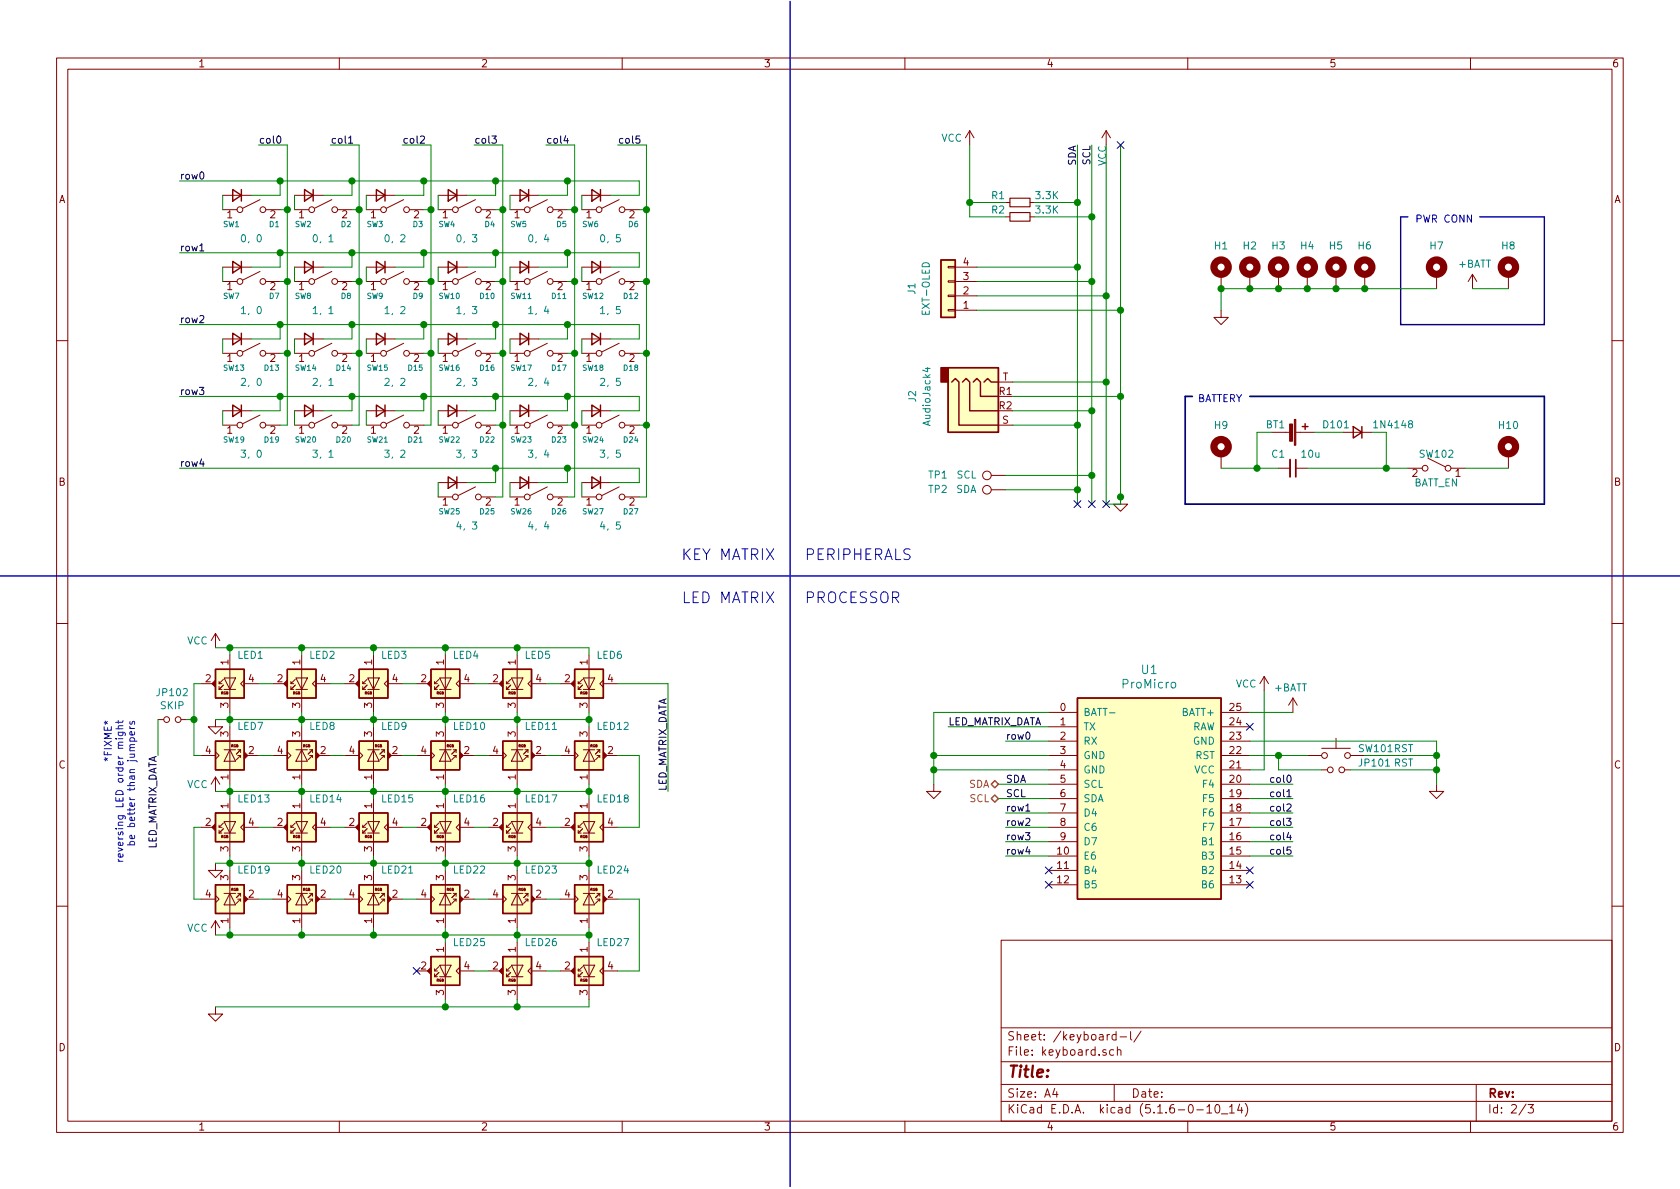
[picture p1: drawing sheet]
<svg xmlns="http://www.w3.org/2000/svg" width="297mm" height="210mm" viewBox="0 0 297 210" stroke-linecap="round" stroke-linejoin="round" font-family="sans-serif">
<defs><g id="words">
<text font-size="2.8" fill="#840000" x="178" y="190.5">Title:</text>
<g font-size="2.7" fill="#0000c2">
<text x="120.8" y="99.1">KEY MATRIX</text>
<text x="142.2" y="99.1">PERIPHERALS</text>
<text x="121" y="106.7">LED MATRIX</text>
<text x="142.2" y="106.7">PROCESSOR</text>
</g>
<g font-size="2.1" fill="#008484">
<text x="201.9" y="119.2">U1</text>
<text x="198.6" y="121.7">ProMicro</text>
</g>
<g font-size="2.1" fill="#840000">
<text x="178" y="184">Sheet: /keyboard-l/</text>
<text x="178" y="186.7">File: keyboard.sch</text>
<text x="178" y="196.9">KiCad E.D.A. kicad (5.1.6-0-10_14)</text>
<text x="178" y="194.1">Size: A4</text>
<text x="200" y="194.1">Date:</text>
<text x="263" y="194.1">Rev:</text>
<text x="263" y="196.9">Id: 2/3</text>
</g>
<g font-size="1.8" fill="#840000">
<text x="35" y="11.9">1</text>
<text x="85" y="11.9">2</text>
<text x="135" y="11.9">3</text>
<text x="185" y="11.9">4</text>
<text x="235" y="11.9">5</text>
<text x="285" y="11.9">6</text>
<text x="10.4" y="35.9">A</text>
<text x="285.4" y="35.9">A</text>
<text x="40.2" y="38.6">1</text>
<text x="47.8" y="38.6">2</text>
<text x="52.9" y="38.6">1</text>
<text x="60.5" y="38.6">2</text>
<text x="65.6" y="38.6">1</text>
<text x="73.2" y="38.6">2</text>
<text x="78.3" y="38.6">1</text>
<text x="85.9" y="38.6">2</text>
<text x="91" y="38.6">1</text>
<text x="98.6" y="38.6">2</text>
<text x="103.7" y="38.6">1</text>
<text x="111.3" y="38.6">2</text>
<text x="170.3" y="47">4</text>
<text x="40.2" y="51.3">1</text>
<text x="47.8" y="51.3">2</text>
<text x="52.9" y="51.3">1</text>
<text x="60.5" y="51.3">2</text>
<text x="65.6" y="51.3">1</text>
<text x="73.2" y="51.3">2</text>
<text x="78.3" y="51.3">1</text>
<text x="85.9" y="51.3">2</text>
<text x="91" y="51.3">1</text>
<text x="98.6" y="51.3">2</text>
<text x="103.7" y="51.3">1</text>
<text x="111.3" y="51.3">2</text>
<text x="170.3" y="52.1">2</text>
<text x="170.3" y="49.5">3</text>
<text x="170.3" y="54.6">1</text>
<text x="40.2" y="64">1</text>
<text x="47.8" y="64">2</text>
<text x="52.9" y="64">1</text>
<text x="60.5" y="64">2</text>
<text x="65.6" y="64">1</text>
<text x="73.2" y="64">2</text>
<text x="78.3" y="64">1</text>
<text x="85.9" y="64">2</text>
<text x="91" y="64">1</text>
<text x="98.6" y="64">2</text>
<text x="103.7" y="64">1</text>
<text x="111.3" y="64">2</text>
<text x="176.7" y="69.8">R1</text>
<text x="177.3" y="67.3">T</text>
<text x="40.2" y="76.7">1</text>
<text x="47.8" y="76.7">2</text>
<text x="52.9" y="76.7">1</text>
<text x="60.5" y="76.7">2</text>
<text x="65.6" y="76.7">1</text>
<text x="73.2" y="76.7">2</text>
<text x="78.3" y="76.7">1</text>
<text x="85.9" y="76.7">2</text>
<text x="91" y="76.7">1</text>
<text x="98.6" y="76.7">2</text>
<text x="103.7" y="76.7">1</text>
<text x="111.3" y="76.7">2</text>
<text x="176.7" y="72.4">R2</text>
<text x="177.2" y="74.9">S</text>
<text x="10.4" y="85.9">B</text>
<text x="78.3" y="89.4">1</text>
<text x="85.9" y="89.4">2</text>
<text x="91" y="89.4">1</text>
<text x="98.6" y="89.4">2</text>
<text x="103.7" y="89.4">1</text>
<text x="111.3" y="89.4">2</text>
<text x="249.7" y="84.3">2</text>
<text x="257.3" y="84.3">1</text>
<text x="285.4" y="85.9">B</text>
<text x="40.4" y="117.6" transform="rotate(-90 40.4 117.6)">1</text>
<text x="53.1" y="117.6" transform="rotate(-90 53.1 117.6)">1</text>
<text x="65.8" y="117.6" transform="rotate(-90 65.8 117.6)">1</text>
<text x="78.5" y="117.6" transform="rotate(-90 78.5 117.6)">1</text>
<text x="91.2" y="117.6" transform="rotate(-90 91.2 117.6)">1</text>
<text x="103.9" y="117.6" transform="rotate(-90 103.9 117.6)">1</text>
<text x="36.3" y="120.6">2</text>
<text x="40.4" y="125.2" transform="rotate(-90 40.4 125.2)">3</text>
<text x="44" y="120.6">4</text>
<text x="49" y="120.6">2</text>
<text x="53.1" y="125.2" transform="rotate(-90 53.1 125.2)">3</text>
<text x="56.7" y="120.6">4</text>
<text x="61.7" y="120.6">2</text>
<text x="65.8" y="125.2" transform="rotate(-90 65.8 125.2)">3</text>
<text x="69.4" y="120.6">4</text>
<text x="74.4" y="120.6">2</text>
<text x="78.5" y="125.2" transform="rotate(-90 78.5 125.2)">3</text>
<text x="82.1" y="120.6">4</text>
<text x="87.1" y="120.6">2</text>
<text x="91.2" y="125.2" transform="rotate(-90 91.2 125.2)">3</text>
<text x="94.8" y="120.6">4</text>
<text x="99.8" y="120.6">2</text>
<text x="103.9" y="125.2" transform="rotate(-90 103.9 125.2)">3</text>
<text x="107.5" y="120.6">4</text>
<text x="187.5" y="125.7">0</text>
<text x="217.5" y="125.7">25</text>
<text x="40.4" y="130.3" transform="rotate(-90 40.4 130.3)">3</text>
<text x="53.1" y="130.3" transform="rotate(-90 53.1 130.3)">3</text>
<text x="65.8" y="130.3" transform="rotate(-90 65.8 130.3)">3</text>
<text x="78.5" y="130.3" transform="rotate(-90 78.5 130.3)">3</text>
<text x="91.2" y="130.3" transform="rotate(-90 91.2 130.3)">3</text>
<text x="103.9" y="130.3" transform="rotate(-90 103.9 130.3)">3</text>
<text x="187.5" y="128.3">1</text>
<text x="187.5" y="130.8">2</text>
<text x="217.5" y="130.8">23</text>
<text x="217.5" y="128.3">24</text>
<text x="10.4" y="135.9">C</text>
<text x="36.3" y="133.3">4</text>
<text x="40.4" y="137.9" transform="rotate(-90 40.4 137.9)">1</text>
<text x="44" y="133.3">2</text>
<text x="49" y="133.3">4</text>
<text x="53.1" y="137.9" transform="rotate(-90 53.1 137.9)">1</text>
<text x="56.7" y="133.3">2</text>
<text x="61.7" y="133.3">4</text>
<text x="65.8" y="137.9" transform="rotate(-90 65.8 137.9)">1</text>
<text x="69.4" y="133.3">2</text>
<text x="74.4" y="133.3">4</text>
<text x="78.5" y="137.9" transform="rotate(-90 78.5 137.9)">1</text>
<text x="82.1" y="133.3">2</text>
<text x="87.1" y="133.3">4</text>
<text x="91.2" y="137.9" transform="rotate(-90 91.2 137.9)">1</text>
<text x="94.8" y="133.3">2</text>
<text x="99.8" y="133.3">4</text>
<text x="103.9" y="137.9" transform="rotate(-90 103.9 137.9)">1</text>
<text x="107.5" y="133.3">2</text>
<text x="187.5" y="133.3">3</text>
<text x="187.5" y="135.9">4</text>
<text x="217.5" y="135.9">21</text>
<text x="217.5" y="133.3">22</text>
<text x="285.4" y="135.9">C</text>
<text x="40.4" y="143" transform="rotate(-90 40.4 143)">1</text>
<text x="53.1" y="143" transform="rotate(-90 53.1 143)">1</text>
<text x="65.8" y="143" transform="rotate(-90 65.8 143)">1</text>
<text x="78.5" y="143" transform="rotate(-90 78.5 143)">1</text>
<text x="91.2" y="143" transform="rotate(-90 91.2 143)">1</text>
<text x="103.9" y="143" transform="rotate(-90 103.9 143)">1</text>
<text x="187.5" y="138.4">5</text>
<text x="187.5" y="141">6</text>
<text x="187.5" y="143.5">7</text>
<text x="217.5" y="143.5">18</text>
<text x="217.5" y="141">19</text>
<text x="217.5" y="138.4">20</text>
<text x="36.3" y="146">2</text>
<text x="44" y="146">4</text>
<text x="49" y="146">2</text>
<text x="56.7" y="146">4</text>
<text x="61.7" y="146">2</text>
<text x="69.4" y="146">4</text>
<text x="74.4" y="146">2</text>
<text x="82.1" y="146">4</text>
<text x="87.1" y="146">2</text>
<text x="94.8" y="146">4</text>
<text x="99.8" y="146">2</text>
<text x="107.5" y="146">4</text>
<text x="187.5" y="146">8</text>
<text x="187.5" y="148.6">9</text>
<text x="217.5" y="148.6">16</text>
<text x="217.5" y="146">17</text>
<text x="40.4" y="155.7" transform="rotate(-90 40.4 155.7)">3</text>
<text x="40.4" y="150.6" transform="rotate(-90 40.4 150.6)">3</text>
<text x="53.1" y="155.7" transform="rotate(-90 53.1 155.7)">3</text>
<text x="53.1" y="150.6" transform="rotate(-90 53.1 150.6)">3</text>
<text x="65.8" y="155.7" transform="rotate(-90 65.8 155.7)">3</text>
<text x="65.8" y="150.6" transform="rotate(-90 65.8 150.6)">3</text>
<text x="78.5" y="155.7" transform="rotate(-90 78.5 155.7)">3</text>
<text x="78.5" y="150.6" transform="rotate(-90 78.5 150.6)">3</text>
<text x="91.2" y="155.7" transform="rotate(-90 91.2 155.7)">3</text>
<text x="91.2" y="150.6" transform="rotate(-90 91.2 150.6)">3</text>
<text x="103.9" y="155.7" transform="rotate(-90 103.9 155.7)">3</text>
<text x="103.9" y="150.6" transform="rotate(-90 103.9 150.6)">3</text>
<text x="187" y="151.1">10</text>
<text x="187" y="153.7">11</text>
<text x="217.5" y="153.7">14</text>
<text x="217.5" y="151.1">15</text>
<text x="36.3" y="158.7">4</text>
<text x="44" y="158.7">2</text>
<text x="49" y="158.7">4</text>
<text x="56.7" y="158.7">2</text>
<text x="61.7" y="158.7">4</text>
<text x="69.4" y="158.7">2</text>
<text x="74.4" y="158.7">4</text>
<text x="82.1" y="158.7">2</text>
<text x="87.1" y="158.7">4</text>
<text x="94.8" y="158.7">2</text>
<text x="99.8" y="158.7">4</text>
<text x="107.5" y="158.7">2</text>
<text x="187" y="156.2">12</text>
<text x="217.5" y="156.2">13</text>
<text x="40.4" y="163.3" transform="rotate(-90 40.4 163.3)">1</text>
<text x="53.1" y="163.3" transform="rotate(-90 53.1 163.3)">1</text>
<text x="65.8" y="163.3" transform="rotate(-90 65.8 163.3)">1</text>
<text x="78.5" y="163.3" transform="rotate(-90 78.5 163.3)">1</text>
<text x="91.2" y="163.3" transform="rotate(-90 91.2 163.3)">1</text>
<text x="103.9" y="163.3" transform="rotate(-90 103.9 163.3)">1</text>
<text x="74.4" y="171.4">2</text>
<text x="78.5" y="168.4" transform="rotate(-90 78.5 168.4)">1</text>
<text x="82.1" y="171.4">4</text>
<text x="87.1" y="171.4">2</text>
<text x="91.2" y="168.4" transform="rotate(-90 91.2 168.4)">1</text>
<text x="94.8" y="171.4">4</text>
<text x="99.8" y="171.4">2</text>
<text x="103.9" y="168.4" transform="rotate(-90 103.9 168.4)">1</text>
<text x="107.5" y="171.4">4</text>
<text x="78.5" y="176" transform="rotate(-90 78.5 176)">3</text>
<text x="91.2" y="176" transform="rotate(-90 91.2 176)">3</text>
<text x="103.9" y="176" transform="rotate(-90 103.9 176)">3</text>
<text x="10.4" y="185.9">D</text>
<text x="285.4" y="185.9">D</text>
<text x="35" y="199.9">1</text>
<text x="85" y="199.9">2</text>
<text x="135" y="199.9">3</text>
<text x="185" y="199.9">4</text>
<text x="235" y="199.9">5</text>
<text x="285" y="199.9">6</text>
</g>
<g font-size="1.8">
<text x="45.7" y="25.4">col0</text>
<text x="58.4" y="25.4">col1</text>
<text x="71.1" y="25.4">col2</text>
<text x="83.8" y="25.4">col3</text>
<text x="96.5" y="25.4">col4</text>
<text x="109.2" y="25.4">col5</text>
<text x="190.2" y="29.4" transform="rotate(-90 190.2 29.4)">SDA</text>
<text x="192.8" y="29.2" transform="rotate(-90 192.8 29.2)">SCL</text>
<text x="31.7" y="31.7">row0</text>
<text x="31.7" y="44.4">row1</text>
<text x="31.7" y="57.1">row2</text>
<text x="31.7" y="69.8">row3</text>
<text x="31.7" y="82.5">row4</text>
<text x="167.6" y="128.3">LED_MATRIX_DATA</text>
<text x="177.8" y="130.8">row0</text>
<text x="117.9" y="139.9" transform="rotate(-90 117.9 139.9)">LED_MATRIX_DATA</text>
<text x="177.8" y="143.5">row1</text>
<text x="177.8" y="138.4">SDA</text>
<text x="177.8" y="141">SCL</text>
<text x="225.1" y="141">col1</text>
<text x="225.1" y="138.4">col0</text>
<text x="225.1" y="143.5">col2</text>
<text x="177.8" y="148.6">row3</text>
<text x="177.8" y="146">row2</text>
<text x="225.1" y="146">col3</text>
<text x="225.1" y="148.6">col4</text>
<text x="27.7" y="150.8" transform="rotate(-90 27.7 150.8)">LED_MATRIX_DATA</text>
<text x="177.8" y="151.1">row4</text>
<text x="225.1" y="151.1">col5</text>
</g>
<g font-size="1.8" fill="#008484">
<text x="166.4" y="25.1">VCC</text>
<text x="195.6" y="29.4" transform="rotate(-90 195.6 29.4)">VCC</text>
<text x="175.4" y="35.2">R1</text>
<text x="183.2" y="35.2">3.3K</text>
<text x="175.4" y="37.8">R2</text>
<text x="183.2" y="37.8">3.3K</text>
<text x="43" y="42.8">0, 0</text>
<text x="55.7" y="42.8">0, 1</text>
<text x="68.4" y="42.8">0, 2</text>
<text x="81.1" y="42.8">0, 3</text>
<text x="93.8" y="42.8">0, 4</text>
<text x="106.5" y="42.8">0, 5</text>
<text x="214.8" y="44.1">H1</text>
<text x="219.9" y="44.1">H2</text>
<text x="224.9" y="44.1">H3</text>
<text x="230" y="44.1">H4</text>
<text x="235.1" y="44.1">H5</text>
<text x="240.2" y="44.1">H6</text>
<text x="252.9" y="44.1">H7</text>
<text x="257.9" y="47.3">+BATT</text>
<text x="265.6" y="44.1">H8</text>
<text x="161.8" y="52" transform="rotate(-90 161.8 52)">J1</text>
<text x="43" y="55.5">1, 0</text>
<text x="55.7" y="55.5">1, 1</text>
<text x="68.4" y="55.5">1, 2</text>
<text x="81.1" y="55.5">1, 3</text>
<text x="93.8" y="55.5">1, 4</text>
<text x="106.5" y="55.5">1, 5</text>
<text x="164.4" y="55.5" transform="rotate(-90 164.4 55.5)">EXT-OLED</text>
<text x="43" y="68.2">2, 0</text>
<text x="55.7" y="68.2">2, 1</text>
<text x="68.4" y="68.2">2, 2</text>
<text x="81.1" y="68.2">2, 3</text>
<text x="93.8" y="68.2">2, 4</text>
<text x="106.5" y="68.2">2, 5</text>
<text x="162" y="71.1" transform="rotate(-90 162 71.1)">J2</text>
<text x="164.5" y="75.1" transform="rotate(-90 164.5 75.1)">AudioJack4</text>
<text x="214.8" y="75.9">H9</text>
<text x="223.9" y="75.7">BT1</text>
<text x="234.1" y="75.7">D101</text>
<text x="243.2" y="75.7">1N4148</text>
<text x="265.1" y="75.9">H10</text>
<text x="43" y="80.9">3, 0</text>
<text x="55.7" y="80.9">3, 1</text>
<text x="68.4" y="80.9">3, 2</text>
<text x="81.1" y="80.9">3, 3</text>
<text x="93.8" y="80.9">3, 4</text>
<text x="106.5" y="80.9">3, 5</text>
<text x="224.9" y="80.9">C1</text>
<text x="230.2" y="80.9">10u</text>
<text x="251.1" y="80.9">SW102</text>
<text x="164.2" y="84.6">TP1</text>
<text x="164.2" y="87.2">TP2</text>
<text x="169" y="87.2">SDA</text>
<text x="169.1" y="84.6">SCL</text>
<text x="249.9" y="86">BATT_EN</text>
<text x="81.1" y="93.6">4, 3</text>
<text x="93.8" y="93.6">4, 4</text>
<text x="106.5" y="93.6">4, 5</text>
<text x="33.1" y="114">VCC</text>
<text x="42" y="116.5">LED1</text>
<text x="54.7" y="116.5">LED2</text>
<text x="67.4" y="116.5">LED3</text>
<text x="80.1" y="116.5">LED4</text>
<text x="92.8" y="116.5">LED5</text>
<text x="105.5" y="116.5">LED6</text>
<text x="27.9" y="123.1">JP102</text>
<text x="28.4" y="125.4">SKIP</text>
<text x="218.5" y="121.6">VCC</text>
<text x="225.3" y="122.3">+BATT</text>
<text x="42" y="129.1">LED7</text>
<text x="54.7" y="129.1">LED8</text>
<text x="67.4" y="129.1">LED9</text>
<text x="80.3" y="129.1">LED10</text>
<text x="93" y="129.1">LED11</text>
<text x="105.7" y="129.1">LED12</text>
<text x="191.5" y="126.6">BATT-</text>
<text x="191.5" y="129.2">TX</text>
<text x="191.5" y="131.7">RX</text>
<text x="209.1" y="126.6">BATT+</text>
<text x="210.7" y="129.2">RAW</text>
<text x="210.9" y="131.7">GND</text>
<text x="191.5" y="134.2">GND</text>
<text x="191.5" y="136.8">GND</text>
<text x="211.2" y="136.8">VCC</text>
<text x="211.4" y="134.2">RST</text>
<text x="240.4" y="133">SW101RST</text>
<text x="240.5" y="135.6">JP101 RST</text>
<text x="33.1" y="139.4">VCC</text>
<text x="42.2" y="141.9">LED13</text>
<text x="54.9" y="141.9">LED14</text>
<text x="67.6" y="141.9">LED15</text>
<text x="80.3" y="141.9">LED16</text>
<text x="93" y="141.9">LED17</text>
<text x="105.7" y="141.9">LED18</text>
<text x="191.5" y="139.3">SCL</text>
<text x="191.5" y="141.9">SDA</text>
<text x="212.8" y="141.9">F5</text>
<text x="212.8" y="139.3">F4</text>
<text x="191.5" y="144.4">D4</text>
<text x="191.5" y="146.9">C6</text>
<text x="191.5" y="149.5">D7</text>
<text x="212.6" y="149.5">B1</text>
<text x="212.8" y="146.9">F7</text>
<text x="212.8" y="144.4">F6</text>
<text x="42.2" y="154.5">LED19</text>
<text x="54.9" y="154.5">LED20</text>
<text x="67.6" y="154.5">LED21</text>
<text x="80.3" y="154.5">LED22</text>
<text x="93" y="154.5">LED23</text>
<text x="105.7" y="154.5">LED24</text>
<text x="191.5" y="152">E6</text>
<text x="191.5" y="154.6">B4</text>
<text x="212.6" y="154.6">B2</text>
<text x="212.6" y="152">B3</text>
<text x="191.5" y="157.1">B5</text>
<text x="212.6" y="157.1">B6</text>
<text x="33.1" y="164.8">VCC</text>
<text x="80.3" y="167.3">LED25</text>
<text x="93" y="167.3">LED26</text>
<text x="105.7" y="167.3">LED27</text>
</g>
<g font-size="1.8" fill="#0000c2">
<text x="250.2" y="39.4">PWR CONN</text>
<text x="211.4" y="71.1">BATTERY</text>
<text x="19.8" y="134" transform="rotate(-90 19.8 134)">*FIXME*</text>
<text x="21.8" y="149.5" transform="rotate(-90 21.8 149.5)">reversing LED order might</text>
<text x="23.9" y="146.3" transform="rotate(-90 23.9 146.3)">be better than jumpers</text>
</g>
<g font-size="1.8" fill="#848400">
<text x="171.3" y="139.3">SDA</text>
<text x="171.5" y="141.9">SCL</text>
</g>
<g font-size="1.3" fill="#008484">
<text x="39.5" y="40.2">SW1</text>
<text x="47.7" y="40.2">D1</text>
<text x="52.2" y="40.2">SW2</text>
<text x="60.4" y="40.2">D2</text>
<text x="64.9" y="40.2">SW3</text>
<text x="73.1" y="40.2">D3</text>
<text x="77.6" y="40.2">SW4</text>
<text x="85.8" y="40.2">D4</text>
<text x="90.3" y="40.2">SW5</text>
<text x="98.5" y="40.2">D5</text>
<text x="103" y="40.2">SW6</text>
<text x="111.2" y="40.2">D6</text>
<text x="39.5" y="52.9">SW7</text>
<text x="47.7" y="52.9">D7</text>
<text x="52.2" y="52.9">SW8</text>
<text x="60.4" y="52.9">D8</text>
<text x="64.9" y="52.9">SW9</text>
<text x="73.1" y="52.9">D9</text>
<text x="77.6" y="52.9">SW10</text>
<text x="84.9" y="52.9">D10</text>
<text x="90.3" y="52.9">SW11</text>
<text x="97.6" y="52.9">D11</text>
<text x="103" y="52.9">SW12</text>
<text x="110.3" y="52.9">D12</text>
<text x="39.5" y="65.6">SW13</text>
<text x="46.8" y="65.6">D13</text>
<text x="52.2" y="65.6">SW14</text>
<text x="59.5" y="65.6">D14</text>
<text x="64.9" y="65.6">SW15</text>
<text x="72.2" y="65.6">D15</text>
<text x="77.6" y="65.6">SW16</text>
<text x="84.9" y="65.6">D16</text>
<text x="90.3" y="65.6">SW17</text>
<text x="97.6" y="65.6">D17</text>
<text x="103" y="65.6">SW18</text>
<text x="110.3" y="65.6">D18</text>
<text x="39.5" y="78.3">SW19</text>
<text x="46.8" y="78.3">D19</text>
<text x="52.2" y="78.3">SW20</text>
<text x="59.5" y="78.3">D20</text>
<text x="64.9" y="78.3">SW21</text>
<text x="72.2" y="78.3">D21</text>
<text x="77.6" y="78.3">SW22</text>
<text x="84.9" y="78.3">D22</text>
<text x="90.3" y="78.3">SW23</text>
<text x="97.6" y="78.3">D23</text>
<text x="103" y="78.3">SW24</text>
<text x="110.3" y="78.3">D24</text>
<text x="77.6" y="91">SW25</text>
<text x="84.9" y="91">D25</text>
<text x="90.3" y="91">SW26</text>
<text x="97.6" y="91">D26</text>
<text x="103" y="91">SW27</text>
<text x="110.3" y="91">D27</text>
</g>
<g font-size=".6" fill="#840000">
<text x="39.1" y="122.8">RGB</text>
<text x="51.8" y="122.8">RGB</text>
<text x="64.5" y="122.8">RGB</text>
<text x="77.2" y="122.8">RGB</text>
<text x="89.9" y="122.8">RGB</text>
<text x="102.6" y="122.8">RGB</text>
<text x="40.9" y="132.1">RGB</text>
<text x="53.6" y="132.1">RGB</text>
<text x="66.3" y="132.1">RGB</text>
<text x="79" y="132.1">RGB</text>
<text x="91.7" y="132.1">RGB</text>
<text x="104.4" y="132.1">RGB</text>
<text x="39.1" y="148.2">RGB</text>
<text x="51.8" y="148.2">RGB</text>
<text x="64.5" y="148.2">RGB</text>
<text x="77.2" y="148.2">RGB</text>
<text x="89.9" y="148.2">RGB</text>
<text x="102.6" y="148.2">RGB</text>
<text x="40.9" y="157.5">RGB</text>
<text x="53.6" y="157.5">RGB</text>
<text x="66.3" y="157.5">RGB</text>
<text x="79" y="157.5">RGB</text>
<text x="91.7" y="157.5">RGB</text>
<text x="104.4" y="157.5">RGB</text>
<text x="77.2" y="173.6">RGB</text>
<text x="89.9" y="173.6">RGB</text>
<text x="102.6" y="173.6">RGB</text>
</g>
</g></defs>
<g fill="none" stroke="#840000" stroke-width=".18">
<path d="M10 10.3h277v189.9h-277zM12 12.2h273v186.1h-273zM60 10.3v1.9M110 10.3v1.9M160 10.3v1.9M210 10.3v1.9M260 10.3v1.9M39.4 34.5h5M39.4 37.1h2.5M46 35.3l-3.1 1.5M47 37.1h2.5M52.1 34.5h5"/>
<path d="M52.1 37.1h2.5M58.7 35.3l-3.1 1.5M59.7 37.1h2.5M64.8 34.5h5M64.8 37.1h2.5M71.4 35.3l-3.1 1.5M72.4 37.1h2.5M77.5 34.5h5M77.5 37.1h2.5M84.1 35.3l-3.1 1.5M85.1 37.1h2.5M90.2 34.5h5"/>
<path d="M90.2 37.1h2.5M96.8 35.3l-3.1 1.5M97.8 37.1h2.5M102.9 34.5h5M102.9 37.1h2.5M109.5 35.3l-3.1 1.5M110.5 37.1h2.5M171.4 23.1l.8 1.3M171.4 23.1v2.5M171.4 23.1l-.7 1.3M177.8 35.8h.8M177.8 38.3h.8"/>
<path d="M182.1 35.8h.8M182.1 38.3h.8M195.6 23.1l-.8 1.3M195.6 23.1v2.5M195.6 23.1l.7 1.3M39.4 59.9h5M39.4 47.2h5M39.4 49.8h2.5M46 48l-3.1 1.5M47 49.8h2.5M52.1 59.9h5M52.1 47.2h5"/>
<path d="M52.1 49.8h2.5M58.7 48l-3.1 1.5M59.7 49.8h2.5M64.8 59.9h5M64.8 47.2h5M64.8 49.8h2.5M71.4 48l-3.1 1.5M72.4 49.8h2.5M77.5 59.9h5M77.5 47.2h5M77.5 49.8h2.5M84.1 48l-3.1 1.5"/>
<path d="M85.1 49.8h2.5M90.2 59.9h5M90.2 47.2h5M90.2 49.8h2.5M96.8 48l-3.1 1.5M97.8 49.8h2.5M102.9 59.9h5M102.9 47.2h5M102.9 49.8h2.5M109.5 48l-3.1 1.5M110.5 49.8h2.5M167.6 47.1h1.3v.3h-1.3z"/>
<path d="M167.6 49.7h1.3v.2h-1.3zM167.6 54.7h1.3v.3h-1.3zM167.6 52.2h1.3v.2h-1.3zM168.9 47.2h3.8M168.9 49.8h3.8M168.9 54.9h3.8M168.9 52.3h3.8M215.9 54.9v1.2h-1.3l1.3 1.3 1.3-1.3h-1.3M215.9 48.5v2.5M221 48.5v2.5M226.1 48.5v2.5M231.1 48.5v2.5"/>
<path d="M236.2 48.5v2.5M241.3 48.5v2.5M254 48.5v2.5M260.3 48.5l-.7 1.3M260.3 48.5v2.5M260.3 48.5l.8 1.3M266.7 48.5v2.5M10 60.2h2M39.4 62.5h2.5M39.4 75.2h2.5M39.4 72.6h5M46 60.7l-3.1 1.5"/>
<path d="M46 73.4l-3.1 1.5M47 62.5h2.5M47 75.2h2.5M52.1 62.5h2.5M52.1 75.2h2.5M52.1 72.6h5M58.7 60.7l-3.1 1.5M58.7 73.4l-3.1 1.5M59.7 62.5h2.5M59.7 75.2h2.5M64.8 62.5h2.5M64.8 75.2h2.5"/>
<path d="M64.8 72.6h5M71.4 60.7l-3.1 1.5M71.4 73.4l-3.1 1.5M72.4 62.5h2.5M72.4 75.2h2.5M77.5 62.5h2.5M77.5 75.2h2.5M77.5 72.6h5M84.1 60.7l-3.1 1.5M84.1 73.4l-3.1 1.5M85.1 62.5h2.5M85.1 75.2h2.5"/>
<path d="M90.2 62.5h2.5M90.2 75.2h2.5M90.2 72.6h5M96.8 60.7l-3.1 1.5M96.8 73.4l-3.1 1.5M97.8 62.5h2.5M97.8 75.2h2.5M102.9 62.5h2.5M102.9 75.2h2.5M102.9 72.6h5M109.5 60.7l-3.1 1.5M109.5 73.4l-3.1 1.5"/>
<path d="M110.5 62.5h2.5M110.5 75.2h2.5M176.5 75.2h2.6M176.5 67.6h2.6M224.8 76.4h3.3M229.1 76.4h3.3M237.5 76.4h5.1M285 60.2h2M77.5 87.9h2.5M77.5 85.3h5M84.1 86.1l-3.1 1.5M85.1 87.9h2.5"/>
<path d="M90.2 87.9h2.5M90.2 85.3h5M96.8 86.1l-3.1 1.5M97.8 87.9h2.5M102.9 87.9h2.5M102.9 85.3h5M109.5 86.1l-3.1 1.5M110.5 87.9h2.5M175.3 84.1h2.5M175.3 86.6h2.5M198.1 87.9v1.2h-1.3l1.3 1.3 1.3-1.3h-1.3M215.9 80.3v2.5"/>
<path d="M226.1 82.8h2M229.1 82.8h2M248.9 82.8h2.6M252.5 81l3 1.5M256.5 82.8h2.6M266.7 80.3v2.5M10 110.3h2M38.1 112v2.5M38.1 112l.8 1.3M38.1 112l-.8 1.3M39.6 119.9h2.1l-1.1 2zM40.6 115.8v10.2"/>
<path d="M52.3 119.9h2.1l-1.1 2zM53.3 115.8v10.2M65 119.9h2.1l-1.1 2zM66 115.8v10.2M77.7 119.9h2.1l-1.1 2zM78.7 115.8v10.2M90.4 119.9h2.1l-1.1 2zM91.4 115.8v10.2M103.1 119.9h2.1l-1.1 2zM104.1 115.8v10.2M223.5 119.6l.8 1.3M223.5 119.6v2.6"/>
<path d="M223.5 119.6l-.7 1.3M285 110.3h2M27.9 127.2h1.1M32 127.2h1M35.6 120.9h2.5M35.6 133.6h2.5M38.1 127.2v1.3h1.3l-1.3 1.3-1.3-1.3h1.3M38.1 133l.6 .6-.6 .6zM38.1 137.4v2.5M38.1 137.4l.8 1.3M38.1 137.4l-.8 1.3M38.7 121.4v.5l.8-.7-.8 .7h.5"/>
<path d="M38.7 120.9h.5M39.5 120.1l-.8 .8v-.4M39.6 121.9h2.1M39.6 132.6h2.1M40.6 132.6l1.1 2h-2.1zM40.6 128.5v10.2M42 132.6h.5l-.7 .7 .7-.7v.5M42 133.6h.5M42.5 134v-.4l-.7 .8M43.2 120.3v1.2l-.7-.6zM43.2 120.9h2.5M43.2 133.6h2.5"/>
<path d="M48.3 120.9h2.5M48.3 133.6h2.5M50.8 133l.6 .6-.6 .6zM51.4 121.4v.5l.8-.7-.8 .7h.5M51.4 120.9h.5M52.2 120.1l-.8 .8v-.4M52.3 121.9h2.1M52.3 132.6h2.1M53.3 132.6l1.1 2h-2.1zM53.3 128.5v10.2M54.7 132.6h.5l-.7 .7 .7-.7v.5M54.7 133.6h.5"/>
<path d="M55.2 134v-.4l-.7 .8M55.9 120.3v1.2l-.7-.6zM55.9 120.9h2.5M55.9 133.6h2.5M61 120.9h2.5M61 133.6h2.5M63.5 133l.6 .6-.6 .6zM64.1 121.4v.5l.8-.7-.8 .7h.5M64.1 120.9h.5M64.9 120.1l-.8 .8v-.4M65 121.9h2.1M65 132.6h2.1"/>
<path d="M66 132.6l1.1 2h-2.1zM66 128.5v10.2M67.4 132.6h.5l-.7 .7 .7-.7v.5M67.4 133.6h.5M67.9 134v-.4l-.7 .8M68.6 120.3v1.2l-.7-.6zM68.6 120.9h2.5M68.6 133.6h2.5M73.7 120.9h2.5M73.7 133.6h2.5M76.2 133l.6 .6-.6 .6zM76.8 121.4v.5l.8-.7-.8 .7h.5"/>
<path d="M76.8 120.9h.5M77.6 120.1l-.8 .8v-.4M77.7 121.9h2.1M77.7 132.6h2.1M78.7 132.6l1.1 2h-2.1zM78.7 128.5v10.2M80.1 132.6h.5l-.7 .7 .7-.7v.5M80.1 133.6h.5M80.6 134v-.4l-.7 .8M81.3 120.3v1.2l-.7-.6zM81.3 120.9h2.5M81.3 133.6h2.5"/>
<path d="M86.4 120.9h2.5M86.4 133.6h2.5M88.9 133l.6 .6-.6 .6zM89.5 121.4v.5l.8-.7-.8 .7h.5M89.5 120.9h.5M90.3 120.1l-.8 .8v-.4M90.4 121.9h2.1M90.4 132.6h2.1M91.4 132.6l1.1 2h-2.1zM91.4 128.5v10.2M92.8 132.6h.5l-.7 .7 .7-.7v.5M92.8 133.6h.5"/>
<path d="M93.3 134v-.4l-.7 .8M94 120.3v1.2l-.7-.6zM94 120.9h2.5M94 133.6h2.5M99.1 120.9h2.5M99.1 133.6h2.5M101.6 133l.6 .6-.6 .6zM102.2 121.4v.5l.8-.7-.8 .7h.5M102.2 120.9h.5M103 120.1l-.8 .8v-.4M103.1 121.9h2.1M103.1 132.6h2.1"/>
<path d="M104.1 132.6l1.1 2h-2.1zM104.1 128.5v10.2M105.5 132.6h.5l-.7 .7 .7-.7v.5M105.5 133.6h.5M106 134v-.4l-.7 .8M106.7 120.3v1.2l-.7-.6zM106.7 120.9h2.5M106.7 133.6h2.5M165.1 138.7v1.2h-1.3l1.3 1.3 1.3-1.3h-1.3M185.4 136.1h5.1M185.4 133.6h5.1M185.4 126h5.1"/>
<path d="M185.4 128.5h5.1M185.4 131.1h5.1M185.4 138.7h5.1M215.9 136.1h5.1M215.9 133.6h5.1M215.9 126h5.1M215.9 128.5h5.1M215.9 131.1h5.1M215.9 138.7h5.1M228.6 123.4l.8 1.3M228.6 123.4v2.6M228.6 123.4l-.8 1.3"/>
<path d="M231.1 133.6h2.6M233.7 136.1h1M233.7 132.3h5.1M236.2 130.6v1.7M237.7 136.1h1.1M238.8 133.6h2.5M254 138.7v1.2h-1.3l1.3 1.3 1.3-1.3h-1.3M35.6 146.3h2.5M35.6 159h2.5M38.1 152.6v1.3h1.3l-1.3 1.3-1.3-1.3h1.3M38.1 158.4l.6 .6-.6 .6zM38.7 146.8v.5l.8-.7-.8 .7h.5"/>
<path d="M38.7 146.3h.5M39.5 145.5l-.8 .8v-.4M39.6 145.3h2.1l-1.1 2zM39.6 147.3h2.1M39.6 158h2.1M40.6 158l1.1 2h-2.1zM40.6 141.2v10.2M40.6 153.9v10.2M42 158h.5l-.7 .7 .7-.7v.5M42 159h.5M42.5 159.4v-.4l-.7 .8M43.2 145.7v1.2l-.7-.6z"/>
<path d="M43.2 146.3h2.5M43.2 159h2.5M48.3 146.3h2.5M48.3 159h2.5M50.8 158.4l.6 .6-.6 .6zM51.4 146.8v.5l.8-.7-.8 .7h.5M51.4 146.3h.5M52.2 145.5l-.8 .8v-.4M52.3 145.3h2.1l-1.1 2zM52.3 147.3h2.1M52.3 158h2.1M53.3 158l1.1 2h-2.1z"/>
<path d="M53.3 141.2v10.2M53.3 153.9v10.2M54.7 158h.5l-.7 .7 .7-.7v.5M54.7 159h.5M55.2 159.4v-.4l-.7 .8M55.9 145.7v1.2l-.7-.6zM55.9 146.3h2.5M55.9 159h2.5M61 146.3h2.5M61 159h2.5M63.5 158.4l.6 .6-.6 .6zM64.1 146.8v.5l.8-.7-.8 .7h.5"/>
<path d="M64.1 146.3h.5M64.9 145.5l-.8 .8v-.4M65 145.3h2.1l-1.1 2zM65 147.3h2.1M65 158h2.1M66 158l1.1 2h-2.1zM66 141.2v10.2M66 153.9v10.2M67.4 158h.5l-.7 .7 .7-.7v.5M67.4 159h.5M67.9 159.4v-.4l-.7 .8M68.6 145.7v1.2l-.7-.6z"/>
<path d="M68.6 146.3h2.5M68.6 159h2.5M73.7 146.3h2.5M73.7 159h2.5M76.2 158.4l.6 .6-.6 .6zM76.8 146.8v.5l.8-.7-.8 .7h.5M76.8 146.3h.5M77.6 145.5l-.8 .8v-.4M77.7 145.3h2.1l-1.1 2zM77.7 147.3h2.1M77.7 158h2.1M78.7 158l1.1 2h-2.1z"/>
<path d="M78.7 141.2v10.2M78.7 153.9v10.2M80.1 158h.5l-.7 .7 .7-.7v.5M80.1 159h.5M80.6 159.4v-.4l-.7 .8M81.3 145.7v1.2l-.7-.6zM81.3 146.3h2.5M81.3 159h2.5M86.4 146.3h2.5M86.4 159h2.5M88.9 158.4l.6 .6-.6 .6zM89.5 146.8v.5l.8-.7-.8 .7h.5"/>
<path d="M89.5 146.3h.5M90.3 145.5l-.8 .8v-.4M90.4 145.3h2.1l-1.1 2zM90.4 147.3h2.1M90.4 158h2.1M91.4 158l1.1 2h-2.1zM91.4 141.2v10.2M91.4 153.9v10.2M92.8 158h.5l-.7 .7 .7-.7v.5M92.8 159h.5M93.3 159.4v-.4l-.7 .8M94 145.7v1.2l-.7-.6z"/>
<path d="M94 146.3h2.5M94 159h2.5M99.1 146.3h2.5M99.1 159h2.5M101.6 158.4l.6 .6-.6 .6zM102.2 146.8v.5l.8-.7-.8 .7h.5M102.2 146.3h.5M103 145.5l-.8 .8v-.4M103.1 145.3h2.1l-1.1 2zM103.1 147.3h2.1M103.1 158h2.1M104.1 158l1.1 2h-2.1z"/>
<path d="M104.1 141.2v10.2M104.1 153.9v10.2M105.5 158h.5l-.7 .7 .7-.7v.5M105.5 159h.5M106 159.4v-.4l-.7 .8M106 146.3l.7-.6v1.2zM106.7 146.3h2.5M106.7 159h2.5M185.4 146.3h5.1M185.4 151.4h5.1M185.4 153.9h5.1M185.4 156.5h5.1"/>
<path d="M185.4 148.8h5.1M185.4 143.8h5.1M185.4 141.2h5.1M215.9 146.3h5.1M215.9 151.4h5.1M215.9 153.9h5.1M215.9 156.5h5.1M215.9 148.8h5.1M215.9 143.8h5.1M215.9 141.2h5.1M10 160.2h2M38.1 178v1.3h1.3l-1.3 1.3-1.3-1.3h1.3"/>
<path d="M38.1 162.8l.8 1.3M38.1 162.8v2.5M38.1 162.8l-.8 1.3M73.7 171.7h2.5M76.8 172.2v.5l.8-.7-.8 .7h.5M76.8 171.7h.5M77.6 170.9l-.8 .8v-.4M77.7 170.7h2.1l-1.1 2zM77.7 172.7h2.1M78.7 166.6v10.2M81.3 171.1v1.2l-.7-.6zM81.3 171.7h2.5"/>
<path d="M86.4 171.7h2.5M89.5 172.2v.5l.8-.7-.8 .7h.5M89.5 171.7h.5M90.3 170.9l-.8 .8v-.4M90.4 170.7h2.1l-1.1 2zM90.4 172.7h2.1M91.4 166.6v10.2M94 171.1v1.2l-.7-.6zM94 171.7h2.5M99.1 171.7h2.5M102.2 172.2v.5l.8-.7-.8 .7h.5M102.2 171.7h.5"/>
<path d="M103 170.9l-.8 .8v-.4M103.1 170.7h2.1l-1.1 2zM103.1 172.7h2.1M104.1 166.6v10.2M106.7 171.1v1.2l-.7-.6zM106.7 171.7h2.5M177 166.3h108v32h-108zM285 160.2h2M60 198.3v1.9M110 198.3v1.9M160 198.3v1.9M177 194.8h108"/>
<path d="M177 191.8h108M177 187.8h108M177 181.8h108M186.5 192.5l-.4 1h1M186.8 193v1M195.6 185.7a.37 .37 0 0 0-.6 .1v.2l.6 .2v.1l-.2 .3-.4-.1M196.9 185.7l-.4-.1-.3 .3 .1 .6 .2 .1 .4-.1M197 191.8v3M197.3 183l-.4-.1-.3 .3 .1 .6 .2 .1 .4-.1M197.3 182.4v1.5M197.6 185.7a.37 .37 0 0 1 .6 .1v.8M197.6 185.1v1.5"/>
<path d="M198 183.4h1.2M199.9 182.4v1.3l.2 .2M201.8 182.3l-1.3 2M210 198.3v1.9M211.6 196.3h1.2M213.4 195.8l.4-.5v1.5M213.4 196.8h.8M215 195.4l.3-.1a.94 .94 0 0 1 0 1.5 .8 .8 0 0 1-.6-.6 .8 .8 0 0 1 .3-.8zM216 197h1.1M217.4 195.8l.4-.5v1.5M217.4 196.8h.8M219.2 195.2l-.4 1.1h.9"/>
<path d="M219.5 195.8v1M220.2 195.1a1.71 1.71 0 0 1 0 2.3M260 198.3v1.9M261 191.8v6.5M269.8 195.2l-1.2 2M270.2 195.3h.9l-.5 .6 .4 .1v.7l-.2 .1-.6-.1"/>
<circle cx="42.4" cy="37.1" r=".51"/>
<circle cx="46.5" cy="37.1" r=".51"/>
<circle cx="55.1" cy="37.1" r=".51"/>
<circle cx="59.2" cy="37.1" r=".51"/>
<circle cx="67.8" cy="37.1" r=".51"/>
<circle cx="71.9" cy="37.1" r=".51"/>
<circle cx="80.5" cy="37.1" r=".51"/>
<circle cx="84.6" cy="37.1" r=".51"/>
<circle cx="93.2" cy="37.1" r=".51"/>
<circle cx="97.3" cy="37.1" r=".51"/>
<circle cx="105.9" cy="37.1" r=".51"/>
<circle cx="110" cy="37.1" r=".51"/>
<circle cx="42.4" cy="49.8" r=".51"/>
<circle cx="46.5" cy="49.8" r=".51"/>
<circle cx="55.1" cy="49.8" r=".51"/>
<circle cx="59.2" cy="49.8" r=".51"/>
<circle cx="67.8" cy="49.8" r=".51"/>
<circle cx="71.9" cy="49.8" r=".51"/>
<circle cx="80.5" cy="49.8" r=".51"/>
<circle cx="84.6" cy="49.8" r=".51"/>
<circle cx="93.2" cy="49.8" r=".51"/>
<circle cx="97.3" cy="49.8" r=".51"/>
<circle cx="105.9" cy="49.8" r=".51"/>
<circle cx="110" cy="49.8" r=".51"/>
<circle cx="42.4" cy="75.2" r=".51"/>
<circle cx="42.4" cy="62.5" r=".51"/>
<circle cx="46.5" cy="62.5" r=".51"/>
<circle cx="46.5" cy="75.2" r=".51"/>
<circle cx="55.1" cy="62.5" r=".51"/>
<circle cx="55.1" cy="75.2" r=".51"/>
<circle cx="59.2" cy="75.2" r=".51"/>
<circle cx="59.2" cy="62.5" r=".51"/>
<circle cx="67.8" cy="62.5" r=".51"/>
<circle cx="67.8" cy="75.2" r=".51"/>
<circle cx="71.9" cy="75.2" r=".51"/>
<circle cx="71.9" cy="62.5" r=".51"/>
<circle cx="80.5" cy="75.2" r=".51"/>
<circle cx="80.5" cy="62.5" r=".51"/>
<circle cx="84.6" cy="75.2" r=".51"/>
<circle cx="84.6" cy="62.5" r=".51"/>
<circle cx="93.2" cy="75.2" r=".51"/>
<circle cx="93.2" cy="62.5" r=".51"/>
<circle cx="97.3" cy="75.2" r=".51"/>
<circle cx="97.3" cy="62.5" r=".51"/>
<circle cx="105.9" cy="62.5" r=".51"/>
<circle cx="105.9" cy="75.2" r=".51"/>
<circle cx="110" cy="75.2" r=".51"/>
<circle cx="110" cy="62.5" r=".51"/>
<circle cx="80.5" cy="87.9" r=".51"/>
<circle cx="84.6" cy="87.9" r=".51"/>
<circle cx="93.2" cy="87.9" r=".51"/>
<circle cx="97.3" cy="87.9" r=".51"/>
<circle cx="105.9" cy="87.9" r=".51"/>
<circle cx="110" cy="87.9" r=".51"/>
<circle cx="174.5" cy="86.6" r=".76"/>
<circle cx="174.5" cy="84.1" r=".76"/>
<circle cx="252" cy="82.8" r=".51"/>
<circle cx="256" cy="82.8" r=".51"/>
<circle cx="29.5" cy="127.2" r=".51"/>
<circle cx="31.5" cy="127.2" r=".51"/>
<circle cx="234.2" cy="133.6" r=".51"/>
<circle cx="235.2" cy="136.1" r=".51"/>
<circle cx="237.2" cy="136.1" r=".51"/>
<circle cx="238.3" cy="133.6" r=".51"/>
</g>
<g fill="#ffffc2" stroke="#ffffc2" stroke-width=".18">
<path d="M76.2 143.8h5.1v5h-5.1z"/>
<path d="M167.6 65h8.9v11.4h-8.9z"/>
<path d="M101.6 169.2h5.1v5h-5.1z"/>
<path d="M88.9 169.2h5.1v5h-5.1z"/>
<path d="M76.2 169.2h5.1v5h-5.1z"/>
<path d="M101.6 156.5h5.1v5h-5.1z"/>
<path d="M88.9 156.5h5.1v5h-5.1z"/>
<path d="M76.2 156.5h5.1v5h-5.1z"/>
<path d="M63.5 156.5h5.1v5h-5.1z"/>
<path d="M38.1 156.5h5.1v5h-5.1z"/>
<path d="M50.8 156.5h5.1v5h-5.1z"/>
<path d="M101.6 143.8h5.1v5h-5.1z"/>
<path d="M38.1 118.4h5.1v5h-5.1z"/>
<path d="M50.8 118.4h5.1v5h-5.1z"/>
<path d="M63.5 118.4h5.1v5h-5.1z"/>
<path d="M76.2 118.4h5.1v5h-5.1z"/>
<path d="M88.9 118.4h5.1v5h-5.1z"/>
<path d="M101.6 118.4h5.1v5h-5.1z"/>
<path d="M101.6 131.1h5.1v5h-5.1z"/>
<path d="M88.9 131.1h5.1v5h-5.1z"/>
<path d="M76.2 131.1h5.1v5h-5.1z"/>
<path d="M63.5 131.1h5.1v5h-5.1z"/>
<path d="M38.1 131.1h5.1v5h-5.1z"/>
<path d="M88.9 143.8h5.1v5h-5.1z"/>
<path d="M63.5 143.8h5.1v5h-5.1z"/>
<path d="M50.8 143.8h5.1v5h-5.1z"/>
<path d="M38.1 143.8h5.1v5h-5.1z"/>
<path d="M50.8 131.1h5.1v5h-5.1z"/>
<path d="M190.5 123.4h25.4v35.6h-25.4z"/>
<path d="M166.4 46h2.5v10.1h-2.5z"/>
</g>
<g fill="none" stroke="#840000" stroke-width=".25">
<path d="M41.1 33.5l1.6 1-1.6 1.1zM42.7 33.5v2.1M53.8 33.5l1.6 1-1.6 1.1zM55.4 33.5v2.1M66.5 33.5l1.6 1-1.6 1.1zM68.1 33.5v2.1M79.2 33.5l1.6 1-1.6 1.1zM80.8 33.5v2.1M91.9 33.5l1.6 1-1.6 1.1zM93.5 33.5v2.1M104.6 33.5l1.6 1-1.6 1.1zM106.2 33.5v2.1"/>
<path d="M41.1 58.9l1.6 1-1.6 1.1zM41.1 46.2l1.6 1-1.6 1.1zM42.7 46.2v2.1M42.7 58.9v2.1M53.8 58.9l1.6 1-1.6 1.1zM53.8 46.2l1.6 1-1.6 1.1zM55.4 46.2v2.1M55.4 58.9v2.1M66.5 58.9l1.6 1-1.6 1.1zM66.5 46.2l1.6 1-1.6 1.1zM68.1 46.2v2.1M68.1 58.9v2.1"/>
<path d="M79.2 58.9l1.6 1-1.6 1.1zM79.2 46.2l1.6 1-1.6 1.1zM80.8 46.2v2.1M80.8 58.9v2.1M91.9 58.9l1.6 1-1.6 1.1zM91.9 46.2l1.6 1-1.6 1.1zM93.5 46.2v2.1M93.5 58.9v2.1M104.6 58.9l1.6 1-1.6 1.1zM104.6 46.2l1.6 1-1.6 1.1zM106.2 46.2v2.1M106.2 58.9v2.1"/>
<path d="M166.4 46h2.5v10.1h-2.5zM41.1 71.6l1.6 1-1.6 1.1zM42.7 71.6v2.1M53.8 71.6l1.6 1-1.6 1.1zM55.4 71.6v2.1M66.5 71.6l1.6 1-1.6 1.1zM68.1 71.6v2.1M79.2 71.6l1.6 1-1.6 1.1zM80.8 71.6v2.1M91.9 71.6l1.6 1-1.6 1.1zM93.5 71.6v2.1M104.6 71.6l1.6 1-1.6 1.1z"/>
<path d="M106.2 71.6v2.1M167.6 65h8.9v11.4h-8.9zM168.3 67.6l.6-.7 .6 .7v7.6h7M170.2 67.6l.6-.7 .6 .7v5h5.1M172.1 67.6l.6-.7 .7 .7v2.5h3.1M174 67.6l.6-.7 .7 .7h1.2M230.3 75.4h1M230.8 74.9v1M239.3 75.4l1.5 1-1.5 1.1zM240.8 75.4v2.1M79.2 84.3l1.6 1-1.6 1.1zM80.8 84.3v2.1"/>
<path d="M91.9 84.3l1.6 1-1.6 1.1zM93.5 84.3v2.1M104.6 84.3l1.6 1-1.6 1.1zM106.2 84.3v2.1M38.1 118.4h5.1v5h-5.1zM50.8 118.4h5.1v5h-5.1zM63.5 118.4h5.1v5h-5.1zM76.2 118.4h5.1v5h-5.1zM88.9 118.4h5.1v5h-5.1zM101.6 118.4h5.1v5h-5.1zM38.1 131.1h5.1v5h-5.1zM50.8 131.1h5.1v5h-5.1z"/>
<path d="M63.5 131.1h5.1v5h-5.1zM76.2 131.1h5.1v5h-5.1zM88.9 131.1h5.1v5h-5.1zM101.6 131.1h5.1v5h-5.1zM190.5 123.4h25.4v35.6h-25.4zM38.1 156.5h5.1v5h-5.1zM38.1 143.8h5.1v5h-5.1zM50.8 156.5h5.1v5h-5.1zM50.8 143.8h5.1v5h-5.1zM63.5 156.5h5.1v5h-5.1zM63.5 143.8h5.1v5h-5.1zM76.2 143.8h5.1v5h-5.1z"/>
<path d="M76.2 156.5h5.1v5h-5.1zM88.9 156.5h5.1v5h-5.1zM88.9 143.8h5.1v5h-5.1zM101.6 156.5h5.1v5h-5.1zM101.6 143.8h5.1v5h-5.1zM76.2 169.2h5.1v5h-5.1zM88.9 169.2h5.1v5h-5.1zM101.6 169.2h5.1v5h-5.1z"/>
</g>
<g fill="#840000" stroke="#840000" stroke-width=".18">
<path d="M76.2 145.7v1.2l-.6-.6z"/>
<path d="M228.9 74.2h.2v4.5h-.2z"/>
<path d="M228 75h.5v3h-.5z"/>
<path d="M101.6 171.1v1.2l-.6-.6z"/>
<path d="M88.9 171.1v1.2l-.6-.6z"/>
<path d="M75.6 171.7l.6-.6v1.2z"/>
<path d="M106.7 158.4l.6 .6-.6 .6z"/>
<path d="M94 158.4l.6 .6-.6 .6z"/>
<path d="M81.3 158.4l.6 .6-.6 .6z"/>
<path d="M68.6 158.4l.6 .6-.6 .6z"/>
<path d="M43.2 158.4l.6 .6-.6 .6z"/>
<path d="M55.9 158.4l.6 .6-.6 .6z"/>
<path d="M101.6 145.7v1.2l-.6-.6z"/>
<path d="M38.1 120.3v1.2l-.6-.6z"/>
<path d="M50.8 120.3v1.2l-.6-.6z"/>
<path d="M63.5 120.3v1.2l-.6-.6z"/>
<path d="M76.2 120.3v1.2l-.6-.6z"/>
<path d="M88.9 120.3v1.2l-.6-.6z"/>
<path d="M101.6 120.3v1.2l-.6-.6z"/>
<path d="M106.7 133l.6 .6-.6 .6z"/>
<path d="M94 133l.6 .6-.6 .6z"/>
<path d="M81.3 133l.6 .6-.6 .6z"/>
<path d="M68.6 133l.6 .6-.6 .6z"/>
<path d="M43.2 133l.6 .6-.6 .6z"/>
<path d="M88.9 145.7v1.2l-.6-.6z"/>
<path d="M63.5 145.7v1.2l-.6-.6z"/>
<path d="M50.2 146.3l.6-.6v1.2z"/>
<path d="M38.1 145.7v1.2l-.6-.6z"/>
<path d="M55.9 133l.6 .6-.6 .6z"/>
</g>
<path d="M58.2 55.5h.7M58.2 42.8h.7M58.2 68.2h.7M163.6 65.1h.8M164 65v.8l-.9-.3M58.2 80.9h.7M207.1 120.8l.3-.2 .4 .2 .1 .6-.2 .2-.3 .1-.3-.2z" fill="none" stroke="#008484" stroke-width=".18"/>
<g fill="none" stroke="#840000" stroke-width="1.3">
<circle cx="215.9" cy="47.2" r="1.27"/>
<circle cx="221" cy="47.2" r="1.27"/>
<circle cx="226.1" cy="47.2" r="1.27"/>
<circle cx="231.1" cy="47.2" r="1.27"/>
<circle cx="236.2" cy="47.2" r="1.27"/>
<circle cx="241.3" cy="47.2" r="1.27"/>
<circle cx="254" cy="47.2" r="1.27"/>
<circle cx="266.7" cy="47.2" r="1.27"/>
<circle cx="215.9" cy="79" r="1.27"/>
<circle cx="266.7" cy="79" r="1.27"/>
</g>
<path d="M166.4 65h1.2v2.6h-1.2z" fill="#840000" stroke="#840000" stroke-width=".25"/>
<path d="M228.1 81.3v3" fill="none" stroke="#840000" stroke-width=".33"/>
<path d="M229.1 81.3v3" fill="none" stroke="#840000" stroke-width=".3"/>
<path d="M178.6 35h3.5v1.6h-3.5zM178.6 37.6h3.5v1.5h-3.5z" fill="none" stroke="#840000" stroke-width=".2"/>
<path d="M139.7 .2v209.6M248.9 38.3h-1.3v19.1h25.4v-19.1h-11.4M0 101.8h297.1" fill="none" stroke="#0000c2" stroke-width=".25"/>
<path d="M210.8 70.1h-1.3v19h63.5v-19h-52" fill="none" stroke="#000084" stroke-width=".3"/>
<g fill="none" stroke="#008400" stroke-width=".18">
<path d="M31.7 32h81.3v2.5h-5.1M39.4 34.5v2.6M45.7 25.6h5.1v49.6h-1.3M49.5 32v2.5h-5.1M49.5 37.1h1.3M52.1 34.5v2.6M58.4 25.6h5.1v49.6h-1.3M62.2 32v2.5h-5.1M62.2 37.1h1.3M64.8 34.5v2.6M71.1 25.6h5.1v49.6h-1.3M74.9 32v2.5h-5.1"/>
<path d="M74.9 37.1h1.3M77.5 34.5v2.6M83.8 25.6h5.1v62.3h-1.3M87.6 32v2.5h-5.1M87.6 37.1h1.3M90.2 34.5v2.6M96.5 25.6h5.1v62.3h-1.3M100.3 32v2.5h-5.1M100.3 37.1h1.3M102.9 34.5v2.6M109.2 25.6h5.1v62.3h-1.3M113 37.1h1.3"/>
<path d="M171.4 25.6v12.7h6.4M171.4 35.8h6.4M182.9 35.8h7.6M182.9 38.3h10.1M190.5 25.6v63.5M193 25.6v63.5M195.6 25.6v63.5h2.5v-63.5M31.7 57.4h81.3v2.5h-5.1M31.7 44.7h81.3v2.5h-5.1M39.4 47.2v2.6M39.4 59.9v2.6M49.5 44.7v2.5h-5.1"/>
<path d="M49.5 57.4v2.5h-5.1M49.5 49.8h1.3M52.1 47.2v2.6M52.1 59.9v2.6M62.2 44.7v2.5h-5.1M62.2 57.4v2.5h-5.1M62.2 49.8h1.3M64.8 47.2v2.6M64.8 59.9v2.6M74.9 44.7v2.5h-5.1M74.9 57.4v2.5h-5.1M74.9 49.8h1.3"/>
<path d="M77.5 47.2v2.6M77.5 59.9v2.6M87.6 44.7v2.5h-5.1M87.6 57.4v2.5h-5.1M87.6 49.8h1.3M90.2 47.2v2.6M90.2 59.9v2.6M100.3 44.7v2.5h-5.1M100.3 49.8h1.3M100.3 57.4v2.5h-5.1M102.9 47.2v2.6M102.9 59.9v2.6"/>
<path d="M113 49.8h1.3M172.7 47.2h17.8M172.7 49.8h20.3M172.7 52.3h22.9M172.7 54.9h25.4M254 51h-38.1v3.9M260.3 51h6.4M31.7 70.1h81.3v2.5h-5.1M39.4 72.6v2.6M49.5 70.1v2.5h-5.1M49.5 62.5h1.3M52.1 72.6v2.6"/>
<path d="M62.2 70.1v2.5h-5.1M62.2 62.5h1.3M64.8 72.6v2.6M74.9 70.1v2.5h-5.1M74.9 62.5h1.3M77.5 72.6v2.6M87.6 70.1v2.5h-5.1M87.6 62.5h1.3M87.6 75.2h1.3M90.2 72.6v2.6M100.3 70.1v2.5h-5.1M100.3 62.5h1.3"/>
<path d="M100.3 75.2h1.3M102.9 72.6v2.6M113 62.5h1.3M113 75.2h1.3M179.1 72.6h13.9M179.1 75.2h11.4M179.1 70.1h19M179.1 67.6h16.5M224.8 76.4h-2.6v6.4M232.4 76.4h5.1M242.6 76.4h2.5v6.4M31.7 82.8h81.3v2.5h-5.1"/>
<path d="M77.5 85.3v2.6M87.6 82.8v2.5h-5.1M90.2 85.3v2.6M100.3 82.8v2.5h-5.1M102.9 85.3v2.6M177.8 86.6h12.7M177.8 84.1h15.2M215.9 82.8h10.2M231.1 82.8h17.8M259.1 82.8h7.6M38.1 114.5h66v1.3M40.6 114.5v1.3"/>
<path d="M53.3 114.5v1.3M66 114.5v1.3M78.7 114.5v1.3M91.4 114.5v1.3M27.9 127.2v6.4M33 127.2h1.3M35.6 120.9h-1.3v12.7h1.3M38.1 127.2h66M38.1 139.9h66M40.6 126v2.5M40.6 138.7v2.5M45.7 133.6h2.6"/>
<path d="M45.7 120.9h2.6M53.3 126v2.5M53.3 138.7v2.5M58.4 133.6h2.6M58.4 120.9h2.6M66 126v2.5M66 138.7v2.5M71.1 133.6h2.6M71.1 120.9h2.6M78.7 126v2.5M78.7 138.7v2.5M83.8 133.6h2.6"/>
<path d="M83.8 120.9h2.6M91.4 126v2.5M91.4 138.7v2.5M96.5 133.6h2.6M96.5 120.9h2.6M104.1 126v2.5M104.1 138.7v2.5M109.2 133.6h3.8v12.7h-3.8M109.2 120.9h8.9v19M165.1 136.1h20.3M165.1 133.6h20.3M167.6 128.5h17.8"/>
<path d="M176.5 138.7h8.9M177.8 131.1h7.6M185.4 126h-20.3v12.7M221 133.6h10.1M221 126h7.6M221 131.1h33v7.6M221 138.7h7.6M223.5 122.2v13.9h-2.5M226.1 133.6v2.5h7.6M238.8 136.1h15.2M241.3 133.6h12.7M35.6 146.3h-1.3v12.7h1.3"/>
<path d="M38.1 152.6h66M40.6 151.4v2.5M45.7 146.3h2.6M45.7 159h2.6M53.3 151.4v2.5M58.4 146.3h2.6M58.4 159h2.6M66 151.4v2.5M71.1 146.3h2.6M71.1 159h2.6M78.7 151.4v2.5M83.8 146.3h2.6"/>
<path d="M83.8 159h2.6M91.4 151.4v2.5M96.5 146.3h2.6M96.5 159h2.6M104.1 151.4v2.5M109.2 159h3.8v12.7h-3.8M176.5 141.2h8.9M177.8 146.3h7.6M177.8 143.8h7.6M177.8 151.4h7.6M177.8 148.8h7.6M221 146.3h7.6"/>
<path d="M221 143.8h7.6M221 141.2h7.6M221 151.4h7.6M221 148.8h7.6M38.1 165.3h66M40.6 164.1v1.2M53.3 164.1v1.2M66 164.1v1.2M78.7 164.1v2.5M78.7 176.8v1.2M83.8 171.7h2.6M91.4 164.1v2.5"/>
<path d="M91.4 176.8v1.2M96.5 171.7h2.6M104.1 164.1v2.5M104.1 176.8v1.2h-66"/>
</g>
<path d="M175.3 138.7l.6-.7 .6 .7-.6 .6zM175.3 141.2l.6-.6 .6 .6-.6 .7z" fill="none" stroke="#848400" stroke-width=".25"/>
<path d="M49 24.2l.2-.2a.67 .67 0 0 1 .5 .7 .67 .67 0 0 1-.5 .6l-.3-.5zM61.6 24.4l.4-.4v1.3M61.6 25.3h.8M74.3 24.2l.5-.2 .2 .2 .1 .2-.1 .2-.7 .7h.8M87 24h.8l-.5 .5 .4 .2v.5l-.2 .1-.5-.1M100 24l-.3 .9h.8M100.3 24.5v.8M113.1 24h-.6l-.1 .7 .2-.2 .5 .2v.5l-.2 .1-.5-.1M35.3 44.4h.7M181.4 143.4h.7" fill="none" stroke="#000" stroke-width=".18"/>
<path d="M20.9 127.4v.5M21.7 127.4l-.1 .3h-1.1M23 127.6v.3l.1 .2 .2-.1 .1-.4h.3v.5M20.9 151.9l.2 .4M20.9 149.9l.8 .3-.8 .3M20.9 152.3h.8M21.7 151v.4l-.1 .2-.6-.1v-.5l.2-.1 .1 .7M22.5 149.4h1.3M23 149.4v-.4l.2-.2 .5 .1v.5M23.7 147.7l.1 .4-.2 .2-.6-.1v-.5h.3l.1 .6" fill="none" stroke="#0000c2" stroke-width=".18"/>
<g fill="#008400" stroke="#008400" stroke-width=".25">
<circle cx="114.3" cy="75.2" r=".51"/>
<circle cx="34.3" cy="127.2" r=".51"/>
<circle cx="221" cy="51" r=".51"/>
<circle cx="78.7" cy="178" r=".51"/>
<circle cx="104.1" cy="152.6" r=".51"/>
<circle cx="91.4" cy="178" r=".51"/>
<circle cx="40.6" cy="165.3" r=".51"/>
<circle cx="88.9" cy="62.5" r=".51"/>
<circle cx="101.6" cy="62.5" r=".51"/>
<circle cx="114.3" cy="62.5" r=".51"/>
<circle cx="76.2" cy="62.5" r=".51"/>
<circle cx="63.5" cy="62.5" r=".51"/>
<circle cx="50.8" cy="62.5" r=".51"/>
<circle cx="53.3" cy="165.3" r=".51"/>
<circle cx="236.2" cy="51" r=".51"/>
<circle cx="66" cy="165.3" r=".51"/>
<circle cx="91.4" cy="165.3" r=".51"/>
<circle cx="78.7" cy="165.3" r=".51"/>
<circle cx="100.3" cy="70.1" r=".51"/>
<circle cx="165.1" cy="133.6" r=".51"/>
<circle cx="49.5" cy="70.1" r=".51"/>
<circle cx="62.2" cy="70.1" r=".51"/>
<circle cx="74.9" cy="70.1" r=".51"/>
<circle cx="87.6" cy="70.1" r=".51"/>
<circle cx="215.9" cy="51" r=".51"/>
<circle cx="226.1" cy="51" r=".51"/>
<circle cx="254" cy="133.6" r=".51"/>
<circle cx="231.1" cy="51" r=".51"/>
<circle cx="53.3" cy="139.9" r=".51"/>
<circle cx="66" cy="139.9" r=".51"/>
<circle cx="78.7" cy="139.9" r=".51"/>
<circle cx="91.4" cy="139.9" r=".51"/>
<circle cx="104.1" cy="139.9" r=".51"/>
<circle cx="53.3" cy="127.2" r=".51"/>
<circle cx="66" cy="127.2" r=".51"/>
<circle cx="78.7" cy="127.2" r=".51"/>
<circle cx="91.4" cy="127.2" r=".51"/>
<circle cx="104.1" cy="127.2" r=".51"/>
<circle cx="53.3" cy="152.6" r=".51"/>
<circle cx="66" cy="152.6" r=".51"/>
<circle cx="78.7" cy="152.6" r=".51"/>
<circle cx="91.4" cy="152.6" r=".51"/>
<circle cx="87.6" cy="82.8" r=".51"/>
<circle cx="165.1" cy="136.1" r=".51"/>
<circle cx="114.3" cy="49.8" r=".51"/>
<circle cx="101.6" cy="49.8" r=".51"/>
<circle cx="40.6" cy="127.2" r=".51"/>
<circle cx="40.6" cy="139.9" r=".51"/>
<circle cx="241.3" cy="51" r=".51"/>
<circle cx="40.6" cy="152.6" r=".51"/>
<circle cx="114.3" cy="37.1" r=".51"/>
<circle cx="101.6" cy="37.1" r=".51"/>
<circle cx="88.9" cy="37.1" r=".51"/>
<circle cx="76.2" cy="37.1" r=".51"/>
<circle cx="63.5" cy="37.1" r=".51"/>
<circle cx="222.3" cy="82.8" r=".51"/>
<circle cx="104.1" cy="165.3" r=".51"/>
<circle cx="50.8" cy="37.1" r=".51"/>
<circle cx="100.3" cy="32" r=".51"/>
<circle cx="254" cy="136.1" r=".51"/>
<circle cx="193" cy="38.3" r=".51"/>
<circle cx="190.5" cy="35.8" r=".51"/>
<circle cx="171.5" cy="35.8" r=".51"/>
<circle cx="88.9" cy="75.2" r=".51"/>
<circle cx="88.9" cy="49.8" r=".51"/>
<circle cx="226.1" cy="133.6" r=".51"/>
<circle cx="245.1" cy="82.8" r=".51"/>
<circle cx="76.2" cy="49.8" r=".51"/>
<circle cx="190.5" cy="86.6" r=".51"/>
<circle cx="190.5" cy="75.2" r=".51"/>
<circle cx="40.6" cy="114.5" r=".51"/>
<circle cx="193" cy="84.1" r=".51"/>
<circle cx="193" cy="72.6" r=".51"/>
<circle cx="91.4" cy="114.5" r=".51"/>
<circle cx="78.7" cy="114.5" r=".51"/>
<circle cx="66" cy="114.5" r=".51"/>
<circle cx="195.6" cy="67.6" r=".51"/>
<circle cx="53.3" cy="114.5" r=".51"/>
<circle cx="198.1" cy="70.1" r=".51"/>
<circle cx="198.1" cy="87.9" r=".51"/>
<circle cx="63.5" cy="49.8" r=".51"/>
<circle cx="190.5" cy="47.2" r=".51"/>
<circle cx="193" cy="49.8" r=".51"/>
<circle cx="195.6" cy="52.3" r=".51"/>
<circle cx="198.1" cy="54.9" r=".51"/>
<circle cx="100.3" cy="44.7" r=".51"/>
<circle cx="100.3" cy="57.4" r=".51"/>
<circle cx="87.6" cy="57.4" r=".51"/>
<circle cx="74.9" cy="57.4" r=".51"/>
<circle cx="62.2" cy="57.4" r=".51"/>
<circle cx="49.5" cy="57.4" r=".51"/>
<circle cx="87.6" cy="44.7" r=".51"/>
<circle cx="100.3" cy="82.8" r=".51"/>
<circle cx="74.9" cy="44.7" r=".51"/>
<circle cx="62.2" cy="44.7" r=".51"/>
<circle cx="101.6" cy="75.2" r=".51"/>
<circle cx="49.5" cy="44.7" r=".51"/>
<circle cx="87.6" cy="32" r=".51"/>
<circle cx="74.9" cy="32" r=".51"/>
<circle cx="62.2" cy="32" r=".51"/>
<circle cx="49.5" cy="32" r=".51"/>
<circle cx="50.8" cy="49.8" r=".51"/>
</g>
<g fill="none" stroke="#000084" stroke-width=".18">
<path d="M197.5 25l1.2 1.3M198.7 25l-1.2 1.3M189.9 88.5l1.2 1.3M191.1 88.5l-1.2 1.3M192.4 88.5l1.2 1.3M193.6 88.5l-1.2 1.3M195 88.5l1.2 1.3M196.2 88.5l-1.2 1.3M220.4 127.9l1.2 1.2M221.6 127.9l-1.2 1.2M184.8 155.8l1.2 1.3M184.8 153.3l1.2 1.2"/>
<path d="M186 155.8l-1.2 1.3M186 153.3l-1.2 1.2M220.4 153.3l1.2 1.2M220.4 155.8l1.2 1.3M221.6 153.3l-1.2 1.2M221.6 155.8l-1.2 1.3M73.1 171.1l1.2 1.2M74.3 171.1l-1.2 1.2"/>
</g>
<use href="#words"/>
</svg>
